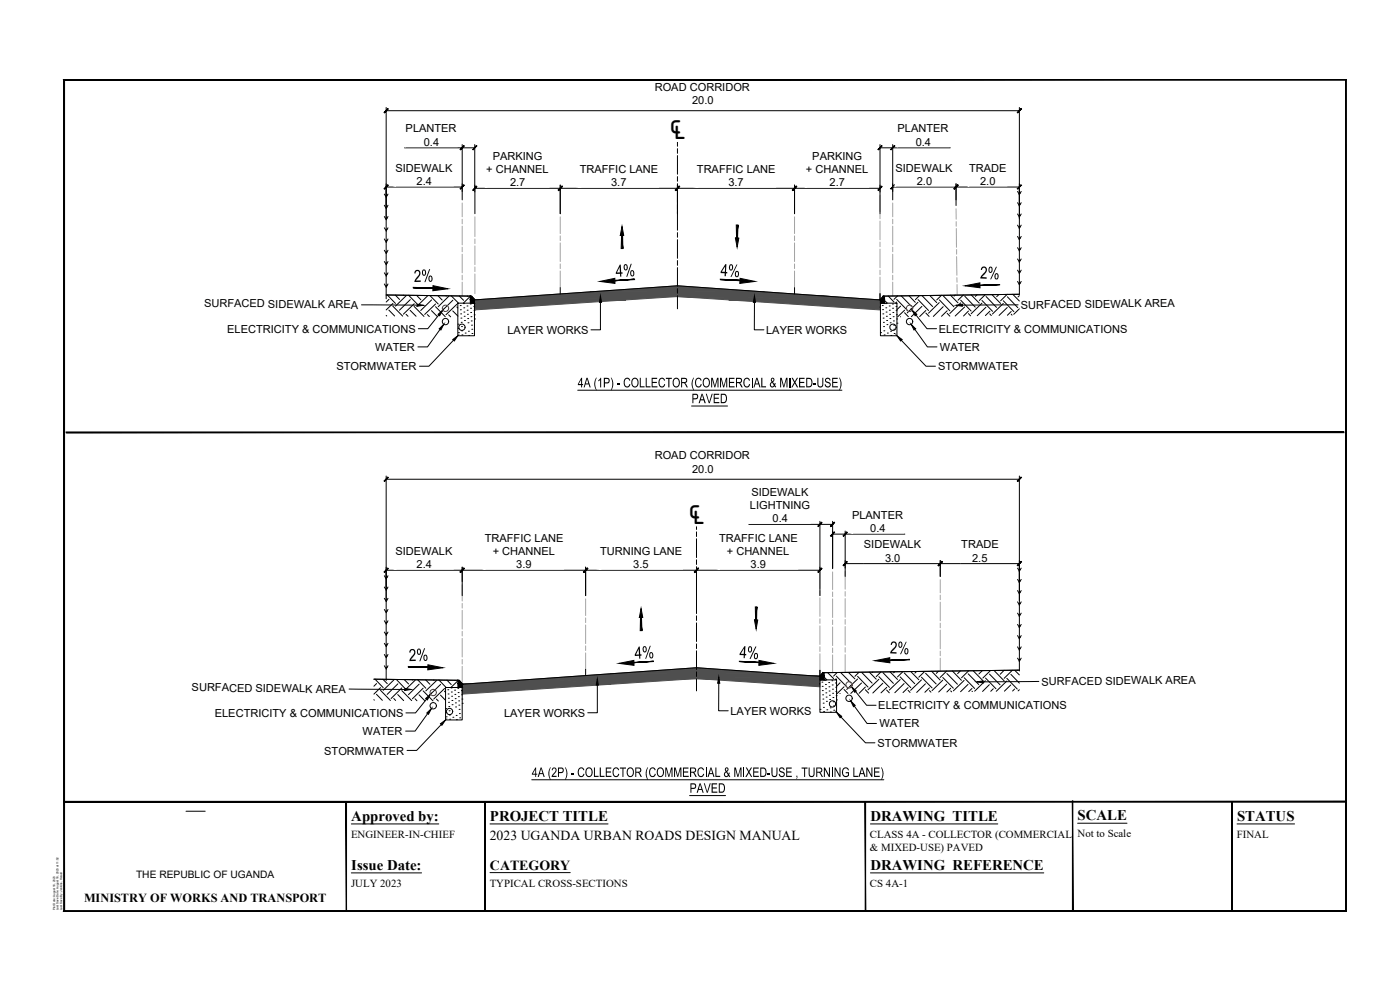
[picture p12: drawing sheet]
<svg xmlns="http://www.w3.org/2000/svg" width="420mm" height="297mm" viewBox="0 0 420 297" stroke-linecap="round" stroke-linejoin="round" font-family="sans-serif">
<defs><g id="words">
<g font-size="10.3">
<text x="200.8" y="41.8">℄</text>
<text x="206.5" y="157.2">℄</text>
</g>
<g font-size="5.6">
<text x="184.8" y="83.1" transform="rotate(-3 184.8 83.1)">4%</text>
<text x="216.1" y="82.8" transform="rotate(3 216.1 82.8)">4%</text>
<text x="294.1" y="83.6" transform="rotate(2 294.1 83.6)">2%</text>
<text x="124.2" y="84.7" transform="rotate(-2 124.2 84.7)">2%</text>
<text x="190.5" y="197.7" transform="rotate(-3 190.5 197.7)">4%</text>
<text x="221.9" y="197.4" transform="rotate(3 221.9 197.4)">4%</text>
<text x="267" y="196" transform="rotate(2 267 196)">2%</text>
<text x="122.8" y="198.4" transform="rotate(-2 122.8 198.4)">2%</text>
</g>
<g font-size="4.4">
<text x="173.4" y="116.2">4A (1P) - COLLECTOR (COMMERCIAL &amp; MIXED-USE)</text>
<text x="207.5" y="121">PAVED</text>
<text x="159.6" y="233.1">4A (2P) - COLLECTOR (COMMERCIAL &amp; MIXED-USE , TURNING LANE)</text>
<text x="207" y="237.9">PAVED</text>
<text x="105.4" y="246.2">Approved by:</text>
<text x="147.1" y="246.2">PROJECT TITLE</text>
<text x="261.2" y="246.2">DRAWING TITLE</text>
<text x="323.4" y="246">SCALE</text>
<text x="371.2" y="246.2">STATUS</text>
<text x="105.4" y="260.9">Issue Date:</text>
<text x="261.2" y="260.9">DRAWING REFERENCE</text>
</g>
<text font-size="4.2" x="147.1" y="260.9">CATEGORY</text>
<text font-size="4.1" x="147" y="252">2023 UGANDA URBAN ROADS DESIGN MANUAL</text>
<text font-size="3.7" x="25.2" y="270.5">MINISTRY OF WORKS AND TRANSPORT</text>
<g font-size="3.3">
<text x="196.5" y="27.3">ROAD CORRIDOR</text>
<text x="207.7" y="31.3">20.0</text>
<text x="121.7" y="39.7">PLANTER</text>
<text x="269.4" y="39.7">PLANTER</text>
<text x="127.2" y="43.7">0.4</text>
<text x="147.9" y="47.9">PARKING</text>
<text x="243.8" y="47.9">PARKING</text>
<text x="274.8" y="43.7">0.4</text>
<text x="118.6" y="51.5">SIDEWALK</text>
<text x="146" y="51.9">+ CHANNEL</text>
<text x="174" y="51.9">TRAFFIC LANE</text>
<text x="209.2" y="51.9">TRAFFIC LANE</text>
<text x="241.9" y="51.9">+ CHANNEL</text>
<text x="268.8" y="51.5">SIDEWALK</text>
<text x="290.9" y="51.5">TRADE</text>
<text x="125" y="55.5">2.4</text>
<text x="153.1" y="55.9">2.7</text>
<text x="183.4" y="55.9">3.7</text>
<text x="218.6" y="55.9">3.7</text>
<text x="249" y="55.9">2.7</text>
<text x="275.2" y="55.5">2.0</text>
<text x="294.2" y="55.5">2.0</text>
<text x="61.2" y="92" transform="rotate(1 61.2 92)">SURFACED SIDEWALK AREA</text>
<text x="306.4" y="92.7" transform="rotate(-1 306.4 92.7)">SURFACED SIDEWALK AREA</text>
<text x="68.2" y="99.8">ELECTRICITY &amp; COMMUNICATIONS</text>
<text x="152.3" y="100.2">LAYER WORKS</text>
<text x="229.9" y="100.2">LAYER WORKS</text>
<text x="281.8" y="99.8">ELECTRICITY &amp; COMMUNICATIONS</text>
<text x="112.6" y="105.3">WATER</text>
<text x="282.1" y="105.3">WATER</text>
<text x="101" y="111.1">STORMWATER</text>
<text x="281.5" y="111.1">STORMWATER</text>
<text x="196.5" y="137.9">ROAD CORRIDOR</text>
<text x="207.7" y="141.8">20.0</text>
<text x="225.5" y="148.7">SIDEWALK</text>
<text x="225.1" y="152.8">LIGHTNING</text>
<text x="255.7" y="155.7">PLANTER</text>
<text x="231.8" y="156.7">0.4</text>
<text x="261.2" y="159.7">0.4</text>
<text x="118.6" y="166.6">SIDEWALK</text>
<text x="145.5" y="162.5">TRAFFIC LANE</text>
<text x="147.9" y="166.5">+ CHANNEL</text>
<text x="180.1" y="166.5">TURNING LANE</text>
<text x="215.8" y="162.5">TRAFFIC LANE</text>
<text x="218.1" y="166.5">+ CHANNEL</text>
<text x="259.3" y="164.5">SIDEWALK</text>
<text x="288.5" y="164.5">TRADE</text>
<text x="125" y="170.5">2.4</text>
<text x="154.9" y="170.5">3.9</text>
<text x="190.1" y="170.5">3.5</text>
<text x="225.2" y="170.5">3.9</text>
<text x="265.6" y="168.5">3.0</text>
<text x="291.7" y="168.5">2.5</text>
<text x="57.5" y="207.3" transform="rotate(1 57.5 207.3)">SURFACED SIDEWALK AREA</text>
<text x="312.6" y="205.7" transform="rotate(-1 312.6 205.7)">SURFACED SIDEWALK AREA</text>
<text x="64.5" y="215.1">ELECTRICITY &amp; COMMUNICATIONS</text>
<text x="151.3" y="215">LAYER WORKS</text>
<text x="219.2" y="214.4">LAYER WORKS</text>
<text x="263.6" y="212.8">ELECTRICITY &amp; COMMUNICATIONS</text>
<text x="108.8" y="220.5">WATER</text>
<text x="263.9" y="218.3">WATER</text>
<text x="97.3" y="226.4">STORMWATER</text>
<text x="263.4" y="224.1">STORMWATER</text>
</g>
<g font-size="3.2">
<text x="105.4" y="251.4">ENGINEER-IN-CHIEF</text>
<text x="261.1" y="251.5">CLASS 4A - COLLECTOR (COMMERCIAL</text>
<text x="323.4" y="251.3">Not to Scale</text>
<text x="371.2" y="251.4">FINAL</text>
<text x="261.1" y="255.2">&amp; MIXED-USE) PAVED</text>
<text x="105.4" y="266.1">JULY 2023</text>
<text x="147" y="266.1">TYPICAL CROSS-SECTIONS</text>
<text x="261.1" y="266.1">CS 4A-1</text>
</g>
<text font-size="3.1" x="40.8" y="263.5">THE REPUBLIC OF UGANDA</text>
<g font-size=".9">
<text x="16.5" y="273.1" transform="rotate(-90 16.5 273.1)">Plot Date: August 16, 2023</text>
<text x="17.6" y="273.1" transform="rotate(-90 17.6 273.1)">Last Save Date: August 16, 2023 at 11:52</text>
<text x="18.6" y="273.1" transform="rotate(-90 18.6 273.1)">Last Save By: Jenkins, Herald</text>
</g>
</g></defs>
<!-- layer: Z-DETL-MINR -->
<g fill="#4f4f4f" stroke="#4f4f4f" stroke-width=".3">
<path d="M187.1 86.9l16.2-1.1v1.1z"/>
<path d="M157 89h46.3l-15.4 1z"/>
<path d="M203.3 85.8l16.2 1.1h-16.2z"/>
<path d="M203.3 89h46.2l14.6 1z"/>
<path d="M192.9 201.5l16.1-1.2v1.2z"/>
<path d="M162.9 203.6h46.1l-25.6 1.7z"/>
<path d="M209 200.3l26 1.9h-26z"/>
<path d="M209 202.9h37.1v.7z"/>
<path d="M187.1 86.9l16.2 .7v-.7zM177.2 87.6l9.9-.7 16.2 .7z"/>
<path d="M177.2 87.6l26.1 1.4v-1.4zM157 89l20.2-1.4 26.1 1.4z"/>
<path d="M142.4 90h45.5l-30.9-1zM142.4 90h45.5l-45.5 3z"/>
<path d="M203.3 86.9l26 .7-9.8-.7zM203.3 86.9l26 .7h-26z"/>
<path d="M203.3 87.6l46.2 1.4-20.2-1.4zM203.3 87.6l46.2 1.4h-46.2z"/>
<path d="M203.3 89l15.4 1h45.4zM218.7 90h45.4v3z"/>
<path d="M192.9 201.5l16.1 .7v-.7zM183.1 202.2l9.8-.7 16.1 .7z"/>
<path d="M183.1 202.2l25.9 1.4v-1.4zM162.9 203.6l20.2-1.4 25.9 1.4z"/>
<path d="M138.8 205.3h44.6l-20.5-1.7zM138.8 205.3h44.6l-44.7 3z"/>
<path d="M209 202.2l37.1 .7-11.1-.7zM209 202.2l37.1 .7h-37.1z"/>
<path d="M209 202.9v.7h37.1zM209 203.6h37.1v2.5z"/>
</g>
<!-- layer: 0 -->
<g fill="none" stroke="#000" stroke-width=".3">
<path d="M19.2 23.9h384.7v216.7h-384.7zM115.9 94.6l.2 .2M116.2 88.5l2.5 2.5M116.7 93l1.7 1.8M116.7 89.8l-.8 .8M117.9 91.8l2.9 3.1M117.9 91l-2 2M118.6 88.5l1.3 1.4M121 88.5l.1 .2M121.9 94.3l.6 .6M121.9 88.7l-3.2 3.1M122.6 88.6l2.5 2.5"/>
<path d="M123.1 93.1l1.8 1.8M123.1 89.9l-3.2 3.2M124.3 91.9l2.9 3M124.3 91.1l-3.2 3.2M125 88.6l1.3 1.3M127.5 88.6v.2M128.3 94.4l.5 .6M128.3 88.8l-3.2 3.1M129 88.7l2.5 2.5M129.5 93.2l1.8 1.8M129.5 90l-3.2 3.2M130.7 91.2l-3.2 3.1"/>
<path d="M130.7 92l2.9 3M131.4 88.7l1.3 1.3M133.8 88.7l.1 .1M134.6 94.5l.6 .6M134.7 88.8l-3.2 3.2M135.4 88.8l2.2 2.2M135.9 93.3l1.5 1.6M135.9 90.1l-3.2 3.1M137.1 91.3l-3.3 3.1M137.1 92.1l.3 .3M137.8 88.8l1.3 1.3M140.2 88.8l.1 .1"/>
<path d="M141.1 88.9l-2 2.1M142.4 90h.1M142.4 92.3h.1M142.5 91.8h-.1M264.1 90h.1M264.2 92.2l-.1 .1M264.2 92l-.1 .1M265.4 90.1l.9 .9M266.6 88.8l1.7 1.8M269.1 90.6l-.3 .4M269.1 89.8l3.2 3.3M269.4 88.8l-1.1 1"/>
<path d="M270.2 95l.1 .1M270.3 91.8l-1.1 1.1M270.5 88.8l3 3.1M271.5 93.1l-2.1 2M271.5 93.8l1.1 1.2M272.8 88.7l1.9 2M275.5 90.7l-3.2 3.2M275.5 89.9l3.2 3.3M276 88.7l-1.3 1.2M276.7 91.9l-3.2 3.1M276.7 88.7l3.2 3.3M277.9 93.2l-1.9 1.8"/>
<path d="M277.9 93.9l.9 1M279 88.6l2.1 2.2M280.1 88.6l-.2 .2M281.9 90.8l-3.2 3.2M281.9 90l3.2 3.2M282.6 88.6l-1.5 1.4M283.1 92l-3 2.9M283.1 88.8l3.2 3.3M284.3 93.2l-1.7 1.7M284.3 94l.8 .9M285.2 88.5l2.3 2.4M286.7 88.5l-.4 .3"/>
<path d="M288.3 90.9l-3.2 3.2M288.3 90.1l3.2 3.2M289.1 88.5l-1.6 1.6M289.5 92.1l-2.8 2.7M289.5 88.9l3.2 3.2M290.6 93.3l-1.4 1.5M290.6 94.1l.7 .7M291.5 88.5l2.4 2.5M293.2 88.4l-.5 .5M294.7 91l-3.2 3.1M294.7 90.2l3.2 3.2M295.7 88.4l-1.8 1.8"/>
<path d="M295.9 92.2l-2.6 2.5M295.9 89l3.2 3.2M297 94.2l.5 .5M297.1 93.4l-1.4 1.3M297.7 88.4l2.6 2.6M299.8 88.3l-.7 .7M301.1 91l-3.3 3.2M301.1 90.2l3.2 3.3M302.3 88.3l-2 1.9M302.3 92.3l-2.5 2.3M302.3 89.1l3.2 3.2M303.5 93.5l-1.2 1.1"/>
<path d="M303.5 94.3l.2 .3M303.9 88.3l2 2M305.9 88.7l-.4 .4M305.9 92.7l-1.7 1.6M112.2 209.9l.1 .2M112.6 203.8l2.4 2.5M113 208.3l1.8 1.8M113 205.1l-.8 .8M114.2 206.3l-2 2M114.2 207.1l3 3.1M114.9 203.8l1.3 1.3M117.3 203.9h.1"/>
<path d="M118.2 209.6l.5 .6M118.2 204l-3.2 3.1M118.9 203.9l2.5 2.5M119.4 208.4l1.7 1.8M119.4 205.2l-3.2 3.2M120.6 206.4l-3.2 3.2M120.6 207.2l3 3M121.3 203.9l1.3 1.3M123.7 203.9l.2 .1M124.6 209.7l.5 .6M124.6 204.1l-3.2 3.1M125.3 203.9l2.5 2.6"/>
<path d="M125.8 208.5l1.7 1.8M125.8 205.3l-3.2 3.1M127 206.5l-3.2 3.2M127 207.3l2.9 3M127.7 204l1.3 1.3M130.1 204l.1 .1M131 209.7l.6 .6M131 204.2l-3.2 3.1M131.7 204l2.2 2.3M132.2 208.6l1.5 1.5M132.2 205.3l-3.2 3.2M133.4 207.4l.3 .3"/>
<path d="M133.4 206.6l-3.2 3.1M134.1 204.1l1.3 1.3M136.5 204.1l.1 .1M137.4 204.2l-2.1 2.1M138.7 207.6h.1M138.8 205.3h.1M138.8 207l-.1 .1M246 205.3h.1M246 205v.1M247.3 203.1l.8 .9M248.4 201.8l1.8 1.8M250.9 203.7l-.3 .3"/>
<path d="M251 202.8l3.1 3.3M251.2 201.8l-1 1M252.1 208.1h.1M252.1 204.8l-1 1.1M252.3 201.8l3 3.1M253.3 206.1l-2.1 2M253.3 206.9l1.2 1.2M254.6 201.7l2 2M257.4 203.7l-3.3 3.2M257.4 202.9l3.1 3.2M257.8 201.7l-1.2 1.2M258.6 204.9l-3.3 3.2"/>
<path d="M258.6 201.7l3.1 3.3M259.7 206.1l-1.9 1.9M259.7 207l1 1M260.9 201.7l2.1 2.1M261.9 201.7l-.1 .1M263.8 203.8l-3.3 3.2M263.8 203l3.1 3.2M264.4 201.6l-1.4 1.4M265 205l-3.1 2.9M265 201.8l3.1 3.2M266.1 207l.8 .9M266.1 206.2l-1.7 1.7"/>
<path d="M267.1 201.6l2.3 2.3M268.5 201.6l-.3 .3M270.2 203.9l-3.3 3.1M270.2 203.1l3.1 3.2M271 201.5l-1.6 1.6M271.3 205.1l-2.8 2.7M271.4 201.9l3.1 3.2M272.5 206.3l-1.5 1.5M272.5 207.1l.6 .7M273.3 201.5l2.4 2.4M275.1 201.5l-.5 .5M276.5 204l-3.2 3.1"/>
<path d="M276.5 203.2l3.2 3.2M277.5 201.5l-1.8 1.7M277.7 205.2l-2.6 2.6M277.8 202l3.2 3.2M278.9 206.4l-1.3 1.3M278.9 207.2l.5 .5M279.6 201.4l2.5 2.6M281.6 201.4l-.6 .6M282.9 204.1l-3.2 3.1M282.9 203.3l3.2 3.2M284.1 201.4l-2 1.9M284.1 205.3l-2.4 2.3"/>
<path d="M284.2 202.1l3.1 3.2M285.3 206.5l-1.1 1.1M285.3 207.3l.3 .3M285.8 201.3l2.7 2.8M288.2 201.3l-.8 .8M289.3 204.2l-3.2 3.1M289.4 203.4l3.1 3.2M290.5 205.3l-2.2 2.2M290.6 202.2l3.1 3.2M290.7 201.3l-2.1 2.1M291.7 206.6l-1 .9M291.7 207.4l.1 .1"/>
<path d="M292 201.2l3 3M294.8 201.2l-1 1M295.7 204.2l-3.2 3.2M295.8 203.4l3.1 3.3M296.9 205.4l-2 2.1M297 202.3l3.1 3.2M297.3 201.2l-2.3 2.2M298.1 206.7l-.8 .7M298.3 201.2l3.1 3.1M301.4 201.1l-1.2 1.2M302.2 204.3l-3.2 3.1M302.2 203.5l3.1 3.2"/>
<path d="M303.3 205.5l-1.9 1.9M303.4 202.3l2.5 2.7M303.8 201.1l-2.4 2.4M304.5 206.7l-.6 .6M304.6 201.2l1.3 1.3M305.5 201.1l-.1 .1M305.9 207l-.4 .3M55.8 243.4h5.8"/>
</g>
<!-- layer: C-RMRS-LINE-W-BRKN -->
<g fill="none" stroke="#a3a3a3" stroke-width=".3">
<path d="M264.1 58.6v4.9M138.7 60.9v4.2M138.7 65.8v1.4M138.7 67.8v5.7M138.7 74.2v1.4M138.7 76.3v5.6M142.5 65.1v5.9M142.5 71.7v1.4M142.5 73.8v5.6M168.1 65.1v5M168.1 70.8v1.4M168.1 72.9v5.6"/>
<path d="M168.1 79.2v1.4M238.4 65.1v5M238.4 70.8v1.4M238.4 72.9v5.6M238.4 79.2v1.4M264.1 64.2v1.4M264.1 66.3v5.7M264.1 72.6v1.4M264.1 74.7v5.6M267.9 60.9v4.2M267.9 65.8v1.4M267.9 67.8v5.7"/>
<path d="M267.9 74.2v1.4M267.9 76.3v5.6M286.9 62.6l.1 3.2M287 66.5v1.4M287 68.6v5.6M287.1 77l.1 5.6M287.1 74.9v1.4M138.7 82.6v1.4M138.7 84.7v4.1M142.5 80.1v1.4M142.5 82.2v5.9M168.1 81.3v5"/>
<path d="M238.4 81.3v5M264.1 81.1v1.4M264.1 83.1v5M267.9 82.6v1.4M267.9 84.7v4.1M287.2 83.3v1.4M287.2 85.4l.1 3.1M138.7 175.5v4.8M175.8 179.7v5M246.1 171.6v5M246.1 177.2v1.5M246.1 179.4v5.5"/>
<path d="M249.9 171.6v5.3M249.9 177.6v1.4M249.9 179.7v5.6M253.6 171.4v5.4M253.6 177.5v1.4M253.6 179.6v5.6M282.2 173.9v4M282.2 178.5v1.4M138.7 181v1.4M138.7 183.1v5.7M138.7 189.4v1.4M138.7 191.5v5.6"/>
<path d="M138.7 197.9v1.3M138.7 199.9v4.9M175.8 185.4v1.4M175.8 187.5v5.6M175.8 193.8v1.4M175.8 195.9v5M246.1 185.7v1.4M246.1 187.8v5.6M246.1 194v1.5M246.1 196.2v4.9M249.9 186v1.4M249.9 188.1v5.6"/>
<path d="M249.9 194.4v1.4M249.9 196.5v5.3M253.6 185.9v1.4M253.6 188v5.6M253.6 194.3v1.4M253.6 196.4v5.3M282.2 180.7v5.6M282.2 187v1.4M282.2 189v5.7M282.2 195.4v1.4M282.2 197.5v3.9"/>
</g>
<g fill="none" stroke="#000" stroke-width=".3">
<path d="M203.3 39.9v4M203.3 44.6v1.4M203.3 46.7v5.6M203.3 53v1.4M203.3 55.1v5.6M203.3 61.4v1.4M203.3 63.5v5.6M203.3 69.8v1.4M203.3 71.9v5.6M203.3 78.2v1.4M168.1 86.3v1.9M203.3 80.3v5.6"/>
<path d="M203.3 86.6v1.4M203.3 88.7v4M238.4 86.3v1.9M264.1 88.1v1.9M209 155.3v3.6M209 159.6v1.4M209 161.7v5.6M209 168v1.4M209 170.1v5.6M209 176.4v1.4M209 178.5v5.6M209 184.8v1.4"/>
<path d="M209 186.9v5.6M209 193.2v1.4M209 195.3v5.6M175.8 200.8v1.9M209 201.6v1.4M209 203.7v3.6M246.1 201.1v1.9"/>
</g>
<!-- layer: Z-DETL-DIMS -->
<g fill="none" stroke="#000" stroke-width=".3">
<path d="M115.9 32.2v33.5M115.9 33.2h190M305.9 32.2v33.5M115.9 56.1h22.8M121.4 44.4h21.1M138.7 43.4v16.6M142.5 43.4v14.2M142.5 56.5h121.6M142.5 55.5v8.6M168.1 55.5v8.6M203.3 55.5v8.6M238.4 55.5v8.6"/>
<path d="M264.1 44.4h21.1M264.1 43.4v20.7M267.9 56.1h38M267.9 43.4v16.6M286.9 55.1v6.6M108.5 91.5l16.7 .1M131.7 94.5l-3.3 4.1h-2.9M132.1 98.8l-3.8 5.3h-2.9M180.2 90.7v8.3h-2.8M226.4 90.7v8.3h2.9M274.6 98.8l3.7 5.3h2.9M274.9 94.5l3.3 4.1h2.9"/>
<path d="M305.5 91.5l-16.7 .1M136.1 102.1l-7.4 7.8h-2.8M270.5 102.1l7.4 7.8h2.8M115.9 142.8v37.4M115.9 143.8h190M224.7 157.3h25.2M246.1 156.4v22.3M249.9 156.4v14.2M253.6 159.3v13.7M305.9 142.8v37.4M115.9 171.1h130.2M138.7 170.2v8.5"/>
<path d="M175.8 170.2v8.5M209 170.2v8.5M249.9 160.3h21.7M253.6 169.1h52.3M282.2 168.2v4.8M104.8 206.7l16.7 .2M128 209.8l-3.3 4.1h-2.9M128.3 214.1l-3.7 5.3h-2.9M132.4 217.4l-7.4 7.8h-2.8M179.3 205.6v8.3h-2.9M215.7 205v8.3h2.9M252.4 215.1l7.3 7.8h2.9"/>
<path d="M256.4 211.9l3.8 5.2h2.8M256.8 207.5l3.3 4.1h2.8M311.8 204.5l-16.8 .1"/>
</g>
<!-- layer: ARCHTICK -->
<g fill="#000" stroke="#000" stroke-width=".3">
<path d="M116.4 32.6l-1 1.3 1.1-1.2zM116.4 32.6l-1 1.3-.1-.2z"/>
<path d="M305.3 33.7l.1 .2 1-1.3zM306.4 32.6l.2 .1-1.2 1.2z"/>
<path d="M116.4 55.5l-1 1.2 1.1-1.1zM116.4 55.5l-1.1 1.1z"/>
<path d="M138.1 56.6l1.1-1.1zM139.2 55.5l.1 .1-1.1 1.1z"/>
<path d="M139.2 43.7l-1 1.2 1.1-1.1zM138.1 44.9l1.1-1.2z"/>
<path d="M143 43.7l-1 1.2zM143 43.7l.1 .1-1.1 1.1z"/>
<path d="M143 55.9l-1 1.2zM141.9 57l1.1-1.1-1 1.2z"/>
<path d="M167.5 57l.1 .1 1.1-1.2zM168.7 55.9l-1.1 1.2z"/>
<path d="M168.7 55.9l-1.1 1.2zM168.7 55.9l-1.1 1.2z"/>
<path d="M202.7 57l.1 .1 1-1.2zM203.8 55.9l.1 .1-1.1 1.1z"/>
<path d="M203.8 55.9l-1 1.2 1.1-1.1zM203.8 55.9l-1 1.2-.1-.1z"/>
<path d="M237.8 57l.1 .1 1.1-1.2zM239 55.9l.1 .1-1.2 1.1z"/>
<path d="M239 55.9l-1.1 1.2 1.2-1.1zM239 55.9l-1.1 1.2-.1-.1z"/>
<path d="M263.5 57l.1 .1 1-1.2zM264.6 55.9l.1 .1-1.1 1.1z"/>
<path d="M264.6 43.7l-1 1.2 1.1-1.1zM263.5 44.9l1.1-1.2z"/>
<path d="M267.3 44.9l1.1-1.2zM268.4 43.7l.1 .1-1.1 1.1z"/>
<path d="M268.4 55.5l-1 1.2 1.1-1.1zM268.4 55.5l-1.1 1.1z"/>
<path d="M286.3 56.6l1.1-1.1zM287.4 55.5l.2 .1-1.2 1.1z"/>
<path d="M287.4 55.5l-1 1.2 1.2-1.1zM287.4 55.5l-1.1 1.1z"/>
<path d="M305.3 56.6l1.1-1.1zM306.4 55.5l.2 .1-1.2 1.1z"/>
<path d="M116.4 143.2l-1 1.2 1.1-1.1zM116.4 143.2l-1 1.2-.1-.1z"/>
<path d="M246.6 156.7l-1 1.3 1.1-1.2zM246.6 156.7l-1 1.3-.2-.2z"/>
<path d="M249.2 157.8l.1 .2 1.1-1.3zM250.4 156.7l-1.1 1.3z"/>
<path d="M250.4 159.6l-1 1.3zM250.4 159.6l-1 1.3-.2-.1z"/>
<path d="M305.3 144.3l.1 .1 1-1.2zM306.4 143.2l.2 .1-1.2 1.1z"/>
<path d="M116.4 170.5l-1 1.2 1.1-1.1zM116.4 170.5l-1 1.2-.1-.1z"/>
<path d="M138.1 171.6l.1 .1 1-1.2zM139.2 170.5l.1 .1-1.1 1.1z"/>
<path d="M139.2 170.5l-1 1.2 1.1-1.1zM139.2 170.5l-1 1.2-.1-.1z"/>
<path d="M175.1 171.6l.1 .1 1.1-1.2zM176.3 170.5l.1 .1-1.2 1.1z"/>
<path d="M176.3 170.5l-1.1 1.2 1.2-1.1zM175.1 171.6l1.2-1.1-1.1 1.2z"/>
<path d="M208.4 171.6l.1 .1 1-1.2zM209.5 170.5l-1 1.2z"/>
<path d="M209.5 170.5l-1 1.2zM208.4 171.6l1.1-1.1-1 1.2z"/>
<path d="M245.4 171.6l.2 .1 1-1.2zM246.6 170.5l.1 .1-1.1 1.1z"/>
<path d="M253 160.8l.1 .1 1.1-1.3zM254.2 159.6l.1 .2-1.2 1.1z"/>
<path d="M254.2 168.5l-1.1 1.2 1.2-1.1zM254.2 168.5l-1.1 1.2-.1-.1z"/>
<path d="M281.5 169.6l.2 .1 1-1.2zM282.7 168.5l.1 .1-1.1 1.1z"/>
<path d="M282.7 168.5l-1 1.2 1.1-1.1zM281.5 169.6l1.2-1.1-1 1.2z"/>
<path d="M305.3 169.6l.1 .1 1-1.2zM306.4 168.5l.2 .1-1.2 1.1z"/>
</g>
<!-- layer: Z-DETL-DIMS -->
<g fill="#fff" stroke="#fff" stroke-width=".3">
<path d="M173.8 49.3v6.9l23.8-6.9zM173.8 56.2l23.8-6.9v6.9z"/>
<path d="M118.6 48.9v6.9l17.4-6.9zM118.6 55.8l17.4-6.9v6.9z"/>
<path d="M196.5 24.7v6.9l28.8-6.9zM196.5 31.6l28.8-6.9v6.9z"/>
<path d="M121.7 37.2v6.8l15.5-6.8zM121.7 44l15.5-6.8v6.8z"/>
<path d="M145.9 45.3v10.9l18.9-10.9zM145.9 56.2l18.9-10.9v10.9z"/>
<path d="M209 49.3v6.9l23.8-6.9zM209 56.2l23.8-6.9v6.9z"/>
<path d="M268.7 48.9v6.9l17.5-6.9zM268.7 55.8l17.5-6.9v6.9z"/>
<path d="M269.4 37.2v6.8l15.4-6.8zM269.4 44l15.4-6.8v6.8z"/>
<path d="M241.8 45.3v10.9l18.9-10.9zM241.8 56.2l18.9-10.9v10.9z"/>
<path d="M290.7 48.9v6.9l11.5-6.9zM290.7 55.8l11.5-6.9v6.9z"/>
<path d="M200.8 34.5v7.9l5.3-7.9zM206.1 34.5v7.9h-5.3z"/>
<path d="M179.9 163.9v6.9l24.9-6.9zM179.9 170.8l24.9-6.9v6.9z"/>
<path d="M118.6 163.9v6.9l17.4-6.9zM118.6 170.8l17.4-6.9v6.9z"/>
<path d="M196.5 135.2v6.9l28.8-6.9zM196.5 142.1l28.8-6.9v6.9z"/>
<path d="M145.3 159.9v10.9l23.8-10.9zM145.3 170.8l23.8-10.9v10.9z"/>
<path d="M215.6 159.9v10.9l23.8-10.9zM215.6 170.8l23.8-10.9v10.9z"/>
<path d="M259.2 161.9v6.9l17.4-6.9zM259.2 168.8l17.4-6.9v6.9z"/>
<path d="M225.1 146.1v10.9l18.1-10.9zM225.1 157l18.1-10.9v10.9z"/>
<path d="M288.3 161.9v6.9l11.5-6.9zM288.3 168.8l11.5-6.9v6.9z"/>
<path d="M206.5 149.8v8l5.3-8zM211.8 149.8v8h-5.3z"/>
<path d="M255.7 153.1v6.8l15.5-6.8zM255.7 159.9l15.5-6.8v6.8z"/>
</g>
<!-- layer: .Plinth wall -->
<g fill="#000" stroke="#000" stroke-width=".3">
<path d="M129.9 85.7l4.5 .9-4.5 .6zM180 84.4l4.5-.9 .1 1.5zM222.1 83.5l4.5 .9-4.6 .6zM289.6 85.8l4.5-.9v1.4zM185.7 199l4.5-.9 .1 1.5zM227.8 198.1l4.5 .9-4.6 .6zM262.5 198.2l4.5-.9 .1 1.6zM128.4 199.5l4.5 .8-4.5 .7z"/>
<path d="M141.2 88.8l1.2 1.1-.9-1.1zM141.2 88.8l1.2 1.1h-1.2z"/>
<path d="M141.2 89.9l1.2 1.1v-1.1zM141.2 89.9l1.2 1.1h-1.2z"/>
<path d="M265.1 88.8l.4 1.1v-1.1zM265.1 88.8l.4 1.1h-1.3z"/>
<path d="M264.2 89.9l1.3 1.1v-1.1zM264.2 89.9l1.3 1.1h-1.3z"/>
<path d="M137.5 204.1l1.2 1-.9-1zM137.5 204.1l1.2 1h-1.2z"/>
<path d="M137.5 205.1l1.2 1.2v-1.2zM137.5 205.1l1.2 1.2h-1.2z"/>
<path d="M246.9 201.8l.4 1v-1zM246.9 201.8l.4 1h-1.2z"/>
<path d="M246.1 202.8l1.2 1.2v-1.2zM246.1 202.8l1.2 1.2h-1.2z"/>
</g>
<!-- layer: C-RMRS-SYMB-W -->
<g fill="#000" stroke="#000" stroke-width=".3">
<path d="M186.2 70.6h.3zM186.7 67.9l.5 2.7h-1zM220.7 71.5h.4zM220.7 71.5h1l-.5 2.7zM191.9 185.2h.3zM192.4 182.6l.5 2.6h-1zM226.4 186.1h.4zM226.4 186.1h1l-.5 2.7z"/>
<path d="M186.2 70.6h.6zM186.2 70.6h.6z"/>
<path d="M186.2 70.6h.6zM186.2 70.6h1z"/>
<path d="M186.5 70.6l.4 4-.1-4zM186.5 70.6l.4 4h-.5z"/>
<path d="M220.7 71.5h.6zM220.7 71.5h.6z"/>
<path d="M220.7 71.5h.6zM220.7 71.5h1z"/>
<path d="M221.5 67.5l-.2 4h-.2zM221 67.5l.1 4 .4-4z"/>
<path d="M191.9 185.2h.6zM191.9 185.2h.6z"/>
<path d="M191.9 185.2h.6zM191.9 185.2h1z"/>
<path d="M192.2 185.2l.4 4-.1-4zM192.2 185.2l.4 4h-.5z"/>
<path d="M226.4 186.1h.7zM226.4 186.1h.7z"/>
<path d="M226.4 186.1h.7zM226.4 186.1h1z"/>
<path d="M227.1 182.1v4h-.3zM226.7 182.1l.1 4 .3-4z"/>
</g>
<!-- layer: G-CADL-MAJOR -->
<g fill="none" stroke="#000" stroke-width=".3">
<path d="M115.3 58.2l.6 1 .5-1M115.9 58.7h.1M115.9 58.7v3.4M115.9 56.5v2.2M305.4 57.4l.5 1M305.9 57.9h.1M305.9 57.9v3.4M305.9 56.2v1.7M306.5 57.4l-.6 1M115.3 61.6l.6 1 .5-1M115.3 65l.6 .9 .5-.9M115.3 68.4l.6 .9 .5-.9"/>
<path d="M115.3 71.7l.6 1 .5-1M115.3 75.1l.6 1 .5-1M115.3 78.5l.6 .9 .5-.9M115.9 62.1h.1M115.9 62.1v3.4M115.9 65.5h.1M115.9 65.5v3.3M115.9 68.8h.1M115.9 68.8v3.4M115.9 72.2h.1M115.9 72.2v3.4M115.9 75.6h.1"/>
<path d="M115.9 75.6v3.3M115.9 78.9h.1M115.9 78.9v3.4M305.4 60.8l.5 1M305.4 64.2l.5 1M305.4 67.5l.5 1M305.4 70.9l.5 1M305.4 74.3l.5 1M305.4 77.7l.5 1M305.9 61.3h.1M305.9 61.3v3.4M305.9 64.7h.1"/>
<path d="M305.9 64.7v3.4M305.9 68.1h.1M305.9 68.1v3.3M305.9 71.4h.1M305.9 71.4v3.4M305.9 74.8h.1M305.9 74.8v3.4M305.9 78.2h.1M305.9 78.2v3.4M306.5 60.8l-.6 1M306.5 64.2l-.6 1M306.5 67.5l-.6 1"/>
<path d="M306.5 70.9l-.6 1M306.5 74.3l-.6 1M306.5 77.7l-.6 1M115.3 81.9l.6 .9 .5-.9M115.3 85.2l.6 1 .5-1M115.9 82.3h.1M115.9 82.3v3.4M115.9 85.7h.1M115.9 85.7v3.9M305.4 81.1l.5 .9M305.4 84.4l.5 1M305.9 81.6h.1"/>
<path d="M305.9 81.6v3.3M305.9 84.9h.1M305.9 84.9v3.4M306.5 81.1l-.6 .9M306.5 84.4l-.6 1M115.3 172.7l.6 1 .5-1M115.3 176.1l.6 1 .5-1M115.3 179.5l.6 1 .5-1M115.9 173.3h.1M115.9 173.3v3.3M115.9 176.6h.1M115.9 176.6v3.4"/>
<path d="M115.9 180h.1M115.9 180v3.4M115.9 171v2.3M305.4 170.5l.5 .9M305.4 173.8l.5 1M305.4 177.2l.5 1M305.9 170.9h.1M305.9 170.9v3.4M305.9 174.3h.1M305.9 174.3v3.4M305.9 177.7h.1M305.9 177.7v3.4"/>
<path d="M305.9 169.3v1.6M306.5 170.5l-.6 .9M306.5 173.8l-.6 1M306.5 177.2l-.6 1M115.3 182.9l.6 .9 .5-.9M115.3 186.3l.6 .9 .5-.9M115.3 189.6l.6 1 .5-1M115.3 193l.6 1 .5-1M115.3 196.4l.6 .9 .5-.9M115.3 199.8l.6 .9 .5-.9M115.9 183.4h.1M115.9 183.4v3.4"/>
<path d="M115.9 186.8h.1M115.9 186.8v3.3M115.9 190.1h.1M115.9 190.1v3.4M115.9 193.5h.1M115.9 193.5v3.4M115.9 196.9h.1M115.9 196.9v3.4M305.4 180.6l.5 1M305.4 184l.5 .9M305.4 187.4l.5 .9M305.4 190.7l.5 1"/>
<path d="M305.4 194.1l.5 1M305.4 197.5l.5 .9M305.9 181.1h.1M305.9 181.1v3.3M305.9 184.4h.1M305.9 184.4v3.4M305.9 187.8h.1M305.9 187.8v3.4M305.9 191.2h.1M305.9 191.2v3.4M305.9 194.6h.1M305.9 194.6v3.3"/>
<path d="M305.9 197.9h.1M305.9 197.9v3.4M306.5 180.6l-.6 1M306.5 184l-.6 .9M306.5 187.4l-.6 .9M306.5 190.7l-.6 1M306.5 194.1l-.6 1M306.5 197.5l-.6 .9M115.9 200.3h.1M115.9 200.3v3.9"/>
</g>
<!-- layer: .Plinth wall -->
<g fill="none" stroke="#000" stroke-width=".3">
<path d="M115.9 88.5l25.3 .3M141.2 88.8h.3l.9 1.1v1.1h-1.2zM142.4 90l60.9-4.2 60.8 4.2M265.1 88.8h.4v2.2h-1.3v-1.1zM305.9 88.3l-40.4 .5M173.4 117.1h79.3M207.5 121.8h10.8M112.2 203.8l25.3 .3M137.5 204.1h.3l.9 1v1.2h-1.2zM246.1 202.9l-37.1-2.6-70.2 5M246.9 201.8h.4v2.2h-1.2v-1.2zM305.9 201.1l-58.6 .7"/>
<path d="M159.6 234h105.6M207 238.7h10.7"/>
</g>
<!-- layer: Z-DETL-DIMS -->
<g fill="#000" stroke="#000" stroke-width=".3">
<path d="M125.2 91.3l1.9 .3-1.9 .3zM131.5 94.3l1.4-1.3-1 1.7zM131.8 98.7l1.4-1.4-.9 1.7zM180.2 88.8l.3 1.9h-.6zM226.4 88.8l.3 1.9h-.6zM273.5 97.3l1.3 1.4-.5 .3zM273.7 93l1.5 1.3-.6 .4zM286.9 91.6l1.9-.3v.6zM135.9 101.9l1.5-1.2-1.1 1.6zM269.2 100.7l1.5 1.2-.4 .4zM121.5 206.5l1.9 .4-1.9 .3zM127.7 209.6l1.5-1.3-.9 1.7z"/>
<path d="M128.1 213.9l1.4-1.3-.9 1.7zM132.2 217.2l1.5-1.2-1.1 1.6zM179.3 203.7l.3 1.9h-.7zM215.7 203.1l.3 1.9h-.6zM251.1 213.7l1.5 1.2-.5 .4zM255.3 210.3l1.4 1.4-.6 .3zM255.6 206.1l1.4 1.2-.5 .4zM293.2 204.6l1.8-.3 .1 .6z"/>
</g>
<!-- layer: Z-DETL-HTCH -->
<g fill="none" stroke="#000" stroke-width=".3">
<path d="M137.4 97.3h.1M137.5 98.5h.1M137.6 99.8h.1M138.1 91.7h.1M138.2 92.9h.1M138.2 94.2h.1M138.3 95.4h.1M138.4 96.7h.1M138.5 98h.1M138.5 99.3h.1M139.1 91.1h.1M139.2 92.4h.1"/>
<path d="M139.2 93.6h.1M139.3 94.9h.1M139.4 96.2h.1M139.6 99.9h.1M140.2 91.8h.1M140.2 93.1h.1M140.3 94.3h.1M140.4 95.6h.1M140.4 96.8h.1M140.6 99.4h.1M141.1 91.2h.1M141.2 92.5h.1"/>
<path d="M141.3 93.8h.1M141.3 95h.1M141.4 96.3h.1M141.5 97.6h.1M141.6 98.8h.1M142.2 91.9h.1M142.3 93.2h.1M142.3 94.5h.1M142.4 95.7h.1M264.3 99.8h.1M264.8 91.7h.1M264.9 92.9h.1"/>
<path d="M265 94.2h.1M265 95.4h.1M265.1 96.7h.1M265.2 98h.1M265.2 99.3h.1M265.8 91.1h.1M265.8 92.4h.1M265.9 93.6h.1M266 94.9h.1M266.1 96.2h.1M266.2 97.4h.1M266.3 99.9h.1"/>
<path d="M266.9 91.8h.1M266.9 93.1h.1M267 94.3h.1M267.1 95.6h.1M267.2 96.8h.1M267.3 99.4h.1M267.8 91.2h.1M267.9 92.5h.1M268 93.8h.1M268 95h.1M268.1 96.3h.1M268.2 97.6h.1"/>
<path d="M268.3 98.8h.1M268.9 91.9h.1M268.9 93.2h.1M269 94.4h.1M269.1 95.7h.1M269.2 97h.1M138.6 100.5h.1M140.7 100.7h.1M141.6 100.1h.1M265.3 100.5h.1M267.4 100.7h.1M268.3 100.1h.1"/>
<path d="M133.7 212.6h.1M133.8 213.8h.1M133.9 215.1h.1M134.4 207h.1M134.5 208.2h.1M134.6 209.5h.1M134.6 210.7h.1M134.7 212h.1M134.8 213.3h.1M134.9 214.5h.1M134.9 215.8h.1M135.4 206.4h.1"/>
<path d="M135.5 207.6h.1M135.5 208.9h.1M135.6 210.2h.1M135.7 211.4h.1M135.9 215.2h.1M136.4 207.1h.1M136.5 208.4h.1M136.6 209.6h.1M136.7 210.9h.1M136.7 212.1h.1M136.9 214.7h.1M137 215.9h.1"/>
<path d="M137.4 206.5h.1M137.5 207.8h.1M137.6 209h.1M137.7 210.3h.1M137.7 211.6h.1M137.8 212.8h.1M137.9 214.1h.1M138 215.4h.1M138.5 207.2h.1M138.5 208.5h.1M138.6 209.7h.1M138.7 211h.1"/>
<path d="M246.1 212.8h.1M246.7 204.7h.1M246.7 205.9h.1M246.8 207.2h.1M246.9 208.5h.1M247 209.7h.1M247 211h.1M247.1 212.2h.1M247.2 213.5h.1M247.6 204.1h.1M247.7 205.4h.1M247.8 206.7h.1"/>
<path d="M247.8 207.9h.1M247.9 209.2h.1M248 210.4h.1M248.1 213h.1M248.7 204.8h.1M248.8 206.1h.1M248.8 207.3h.1M248.9 208.6h.1M249 209.9h.1M249.2 212.4h.1M249.2 213.6h.1M249.7 204.2h.1"/>
<path d="M249.8 205.5h.1M249.8 206.8h.1M249.9 208h.1M250 209.3h.1M250 210.6h.1M250.1 211.8h.1M250.2 213.1h.1M250.7 204.9h.1M250.8 206.2h.1M250.9 207.5h.1M250.9 208.7h.1M251 210h.1"/>
</g>
<!-- layer: D-STRM-CHNL-LINED-FLOWL -->
<g fill="none" stroke="#000" stroke-width=".3">
<path d="M137.4 91h5v9.7h-5zM264.2 91h5v9.7h-5zM133.7 206.3h5v9.7h-5zM246.1 204h5v9.7h-5z"/>
<circle cx="138.6" cy="98.2" r=".94"/>
<circle cx="268" cy="98.2" r=".94"/>
<circle cx="134.9" cy="213.5" r=".94"/>
<circle cx="249.8" cy="211.2" r=".94"/>
</g>
<!-- layer: D-WATR-PIPE-CL -->
<g fill="none" stroke="#000" stroke-width=".3">
<circle cx="133.7" cy="96.5" r=".95"/>
<circle cx="273" cy="96.5" r=".95"/>
<circle cx="130" cy="211.8" r=".95"/>
<circle cx="254.8" cy="209.5" r=".95"/>
</g>
<!-- layer: E-ELEC-MH -->
<g fill="none" stroke="#d00" stroke-width=".3">
<circle cx="133.7" cy="92.5" r=".95"/>
<circle cx="273" cy="92.5" r=".95"/>
<circle cx="130" cy="207.8" r=".95"/>
<circle cx="254.8" cy="205.5" r=".95"/>
</g>
<!-- layer: G-BENCHMARKS -->
<path d="M19.8 129.6v.2l383.5-.2zM19.8 129.8l383.5-.2v.2z" fill="#000" stroke="#000" stroke-width=".3"/>
<!-- layer: A3 Titlle Block -->
<path d="M19.2 23.9h384.7v249.5h-384.7zM105.4 247.2h26.3M147.1 247.2h35.4M261.2 247.2h38.3M323.4 247h14.8M371.2 247.2h17.3M105.4 261.9h21.1M147.1 261.8h24M261.2 261.9h52.1" fill="none" stroke="#000" stroke-width=".3"/>
<g fill="#000" stroke="#000" stroke-width=".3">
<path d="M19.2 240.4v.3l384.7-.3zM19.2 240.7l384.7-.3v.3z"/>
<path d="M103.9 240.6l.1 32.8zM103.9 240.6l.1 32.8z"/>
<path d="M145.5 240.6l.1 32.8zM145.5 240.6l.1 32.8z"/>
<path d="M259.7 240.6l.1 32.8zM259.7 240.6l.1 32.8z"/>
<path d="M321.8 240.3l.2 32.9zM321.8 240.3l.2 32.9z"/>
<path d="M369.7 240.6l.2 32.8v-32.8zM369.7 240.6l.2 32.8h-.2z"/>
<path d="M19.2 273.3v.2l384.7-.2zM19.2 273.5l384.7-.2v.2z"/>
<path d="M403.8 24v249.4h.2zM403.8 24l.2-.2v249.6zM19.4 24h384.4l.2-.2zM19.1 23.8h384.9l-384.6 .2zM19.1 23.8l.3 249.5v-249.3zM19.1 23.8l.3 249.5-.3 .2zM19.1 273.5l384.8-.2h-384.5zM19.1 273.5l384.8-.2v.2z"/>
</g>
<use href="#words"/>
</svg>
